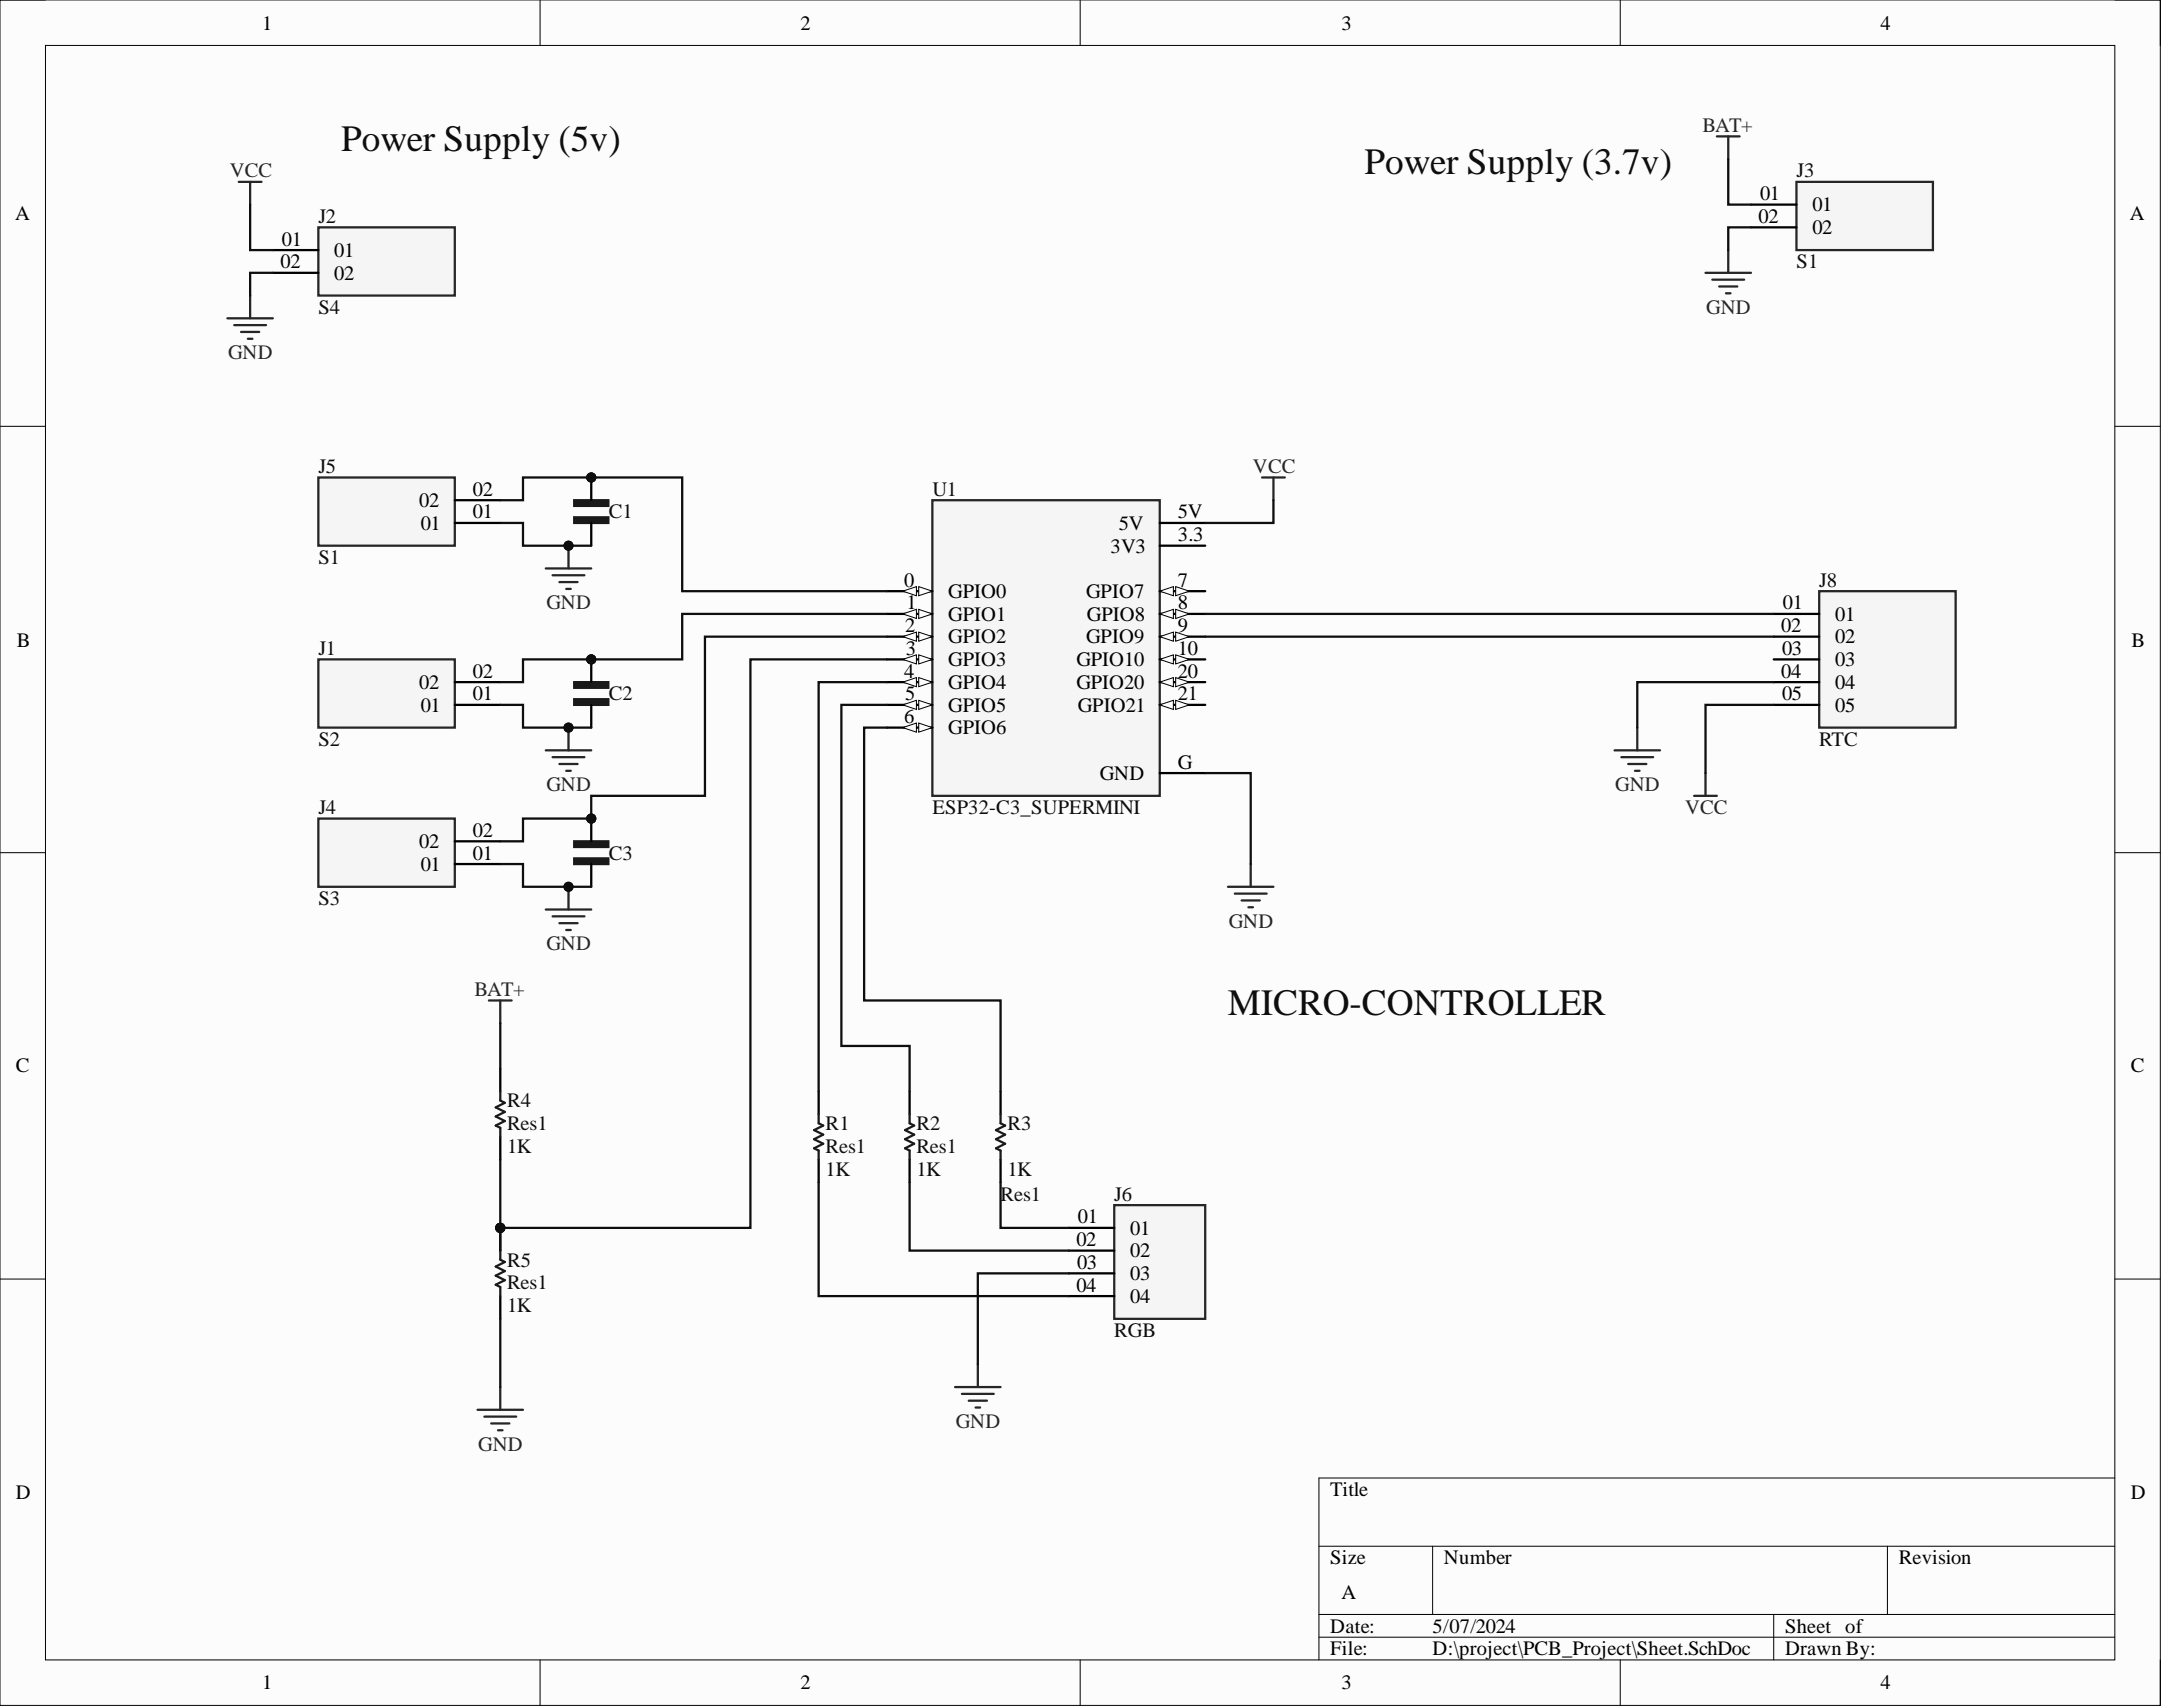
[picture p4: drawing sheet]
<svg xmlns="http://www.w3.org/2000/svg" width="241mm" height="190mm" viewBox="0 0 241 190" stroke-linecap="round" stroke-linejoin="round" font-family="sans-serif">
<defs><g id="words">
<g font-size="4.1" fill="#0e0e0e">
<text x="38.1" y="16.8">Power Supply (5v)</text>
<text x="152.3" y="19.4">Power Supply (3.7v)</text>
<text x="137.1" y="113.3">MICRO-CONTROLLER</text>
</g>
<g font-size="2.3">
<text x="29.3" y="3.3">1</text>
<text x="89.3" y="3.3">2</text>
<text x="149.7" y="3.3">3</text>
<text x="209.9" y="3.3">4</text>
<text x="196.4" y="22.3">01</text>
<text x="202.3" y="23.6">01</text>
<text x="1.7" y="24.5">A</text>
<text x="31.3" y="29.9">02</text>
<text x="31.5" y="27.4">01</text>
<text x="37.3" y="28.7">01</text>
<text x="196.3" y="24.9">02</text>
<text x="202.3" y="26.1">02</text>
<text x="237.7" y="24.5">A</text>
<text x="37.3" y="31.2">02</text>
<text x="46.8" y="56.6">02</text>
<text x="47" y="59.1">01</text>
<text x="52.8" y="57.9">01</text>
<text x="52.8" y="55.3">02</text>
<text x="124.9" y="59.1">5V</text>
<text x="131.5" y="57.9">5V</text>
<text x="100.9" y="65.5">0</text>
<text x="123.9" y="61.7">3V3</text>
<text x="131.5" y="60.4">3.3</text>
<text x="131.5" y="65.5">7</text>
<text x="101" y="70.5">2</text>
<text x="101.2" y="68">1</text>
<text x="105.8" y="66.7">GPIO0</text>
<text x="105.8" y="69.3">GPIO1</text>
<text x="105.8" y="71.8">GPIO2</text>
<text x="121.2" y="66.7">GPIO7</text>
<text x="121.2" y="71.8">GPIO9</text>
<text x="121.3" y="69.3">GPIO8</text>
<text x="131.5" y="68">8</text>
<text x="131.5" y="70.5">9</text>
<text x="198.8" y="70.5">02</text>
<text x="199" y="68">01</text>
<text x="204.8" y="69.3">01</text>
<text x="204.8" y="71.8">02</text>
<text x="1.9" y="72.2">B</text>
<text x="46.8" y="76.9">02</text>
<text x="52.8" y="75.6">02</text>
<text x="100.9" y="75.6">4</text>
<text x="101.1" y="73.1">3</text>
<text x="105.8" y="74.3">GPIO3</text>
<text x="105.8" y="76.9">GPIO4</text>
<text x="120.1" y="74.3">GPIO10</text>
<text x="120.1" y="76.9">GPIO20</text>
<text x="131.5" y="73.1">10</text>
<text x="131.5" y="75.6">20</text>
<text x="198.8" y="75.6">04</text>
<text x="198.9" y="73.1">03</text>
<text x="204.8" y="74.3">03</text>
<text x="204.8" y="76.9">04</text>
<text x="237.9" y="72.2">B</text>
<text x="47" y="79.4">01</text>
<text x="52.8" y="78.2">01</text>
<text x="100.9" y="80.7">6</text>
<text x="101" y="78.2">5</text>
<text x="105.8" y="79.4">GPIO5</text>
<text x="105.8" y="82">GPIO6</text>
<text x="120.3" y="79.4">GPIO21</text>
<text x="131.5" y="78.2">21</text>
<text x="198.9" y="78.2">05</text>
<text x="204.8" y="79.4">05</text>
<text x="122.8" y="87">GND</text>
<text x="131.5" y="85.8">G</text>
<text x="46.8" y="94.7">02</text>
<text x="52.8" y="95.9">01</text>
<text x="52.8" y="93.4">02</text>
<text x="47" y="97.2">01</text>
<text x="1.8" y="119.7">C</text>
<text x="237.8" y="119.7">C</text>
<text x="120.3" y="136.5">01</text>
<text x="126.1" y="137.8">01</text>
<text x="120.1" y="139.1">02</text>
<text x="120.2" y="141.6">03</text>
<text x="126.1" y="140.3">02</text>
<text x="126.1" y="142.9">03</text>
<text x="120.1" y="144.1">04</text>
<text x="126.1" y="145.4">04</text>
<text x="1.8" y="167.3">D</text>
<text x="148.5" y="167">Title</text>
<text x="237.8" y="167.3">D</text>
<text x="148.5" y="174.6">Size</text>
<text x="149.7" y="178.4">A</text>
<text x="161.2" y="174.6">Number</text>
<text x="211.9" y="174.6">Revision</text>
<text x="148.5" y="182.2">Date:</text>
<text x="148.5" y="184.7">File:</text>
<text x="159.9" y="182.2">5/07/2024</text>
<text x="159.9" y="184.7">D:\project\PCB_Project\Sheet.SchDoc</text>
<text x="199.2" y="182.2">Sheet of</text>
<text x="199.2" y="184.7">Drawn By:</text>
<text x="29.3" y="188.5">1</text>
<text x="89.3" y="188.5">2</text>
<text x="149.7" y="188.5">3</text>
<text x="209.9" y="188.5">4</text>
</g>
<g font-size="2.3" fill="#262626">
<text x="190" y="14.7">BAT+</text>
<text x="25.6" y="19.8">VCC</text>
<text x="190.4" y="35">GND</text>
<text x="25.5" y="40.1">GND</text>
<text x="139.8" y="52.8">VCC</text>
<text x="61" y="68">GND</text>
<text x="61" y="88.3">GND</text>
<text x="180.3" y="88.3">GND</text>
<text x="188.1" y="90.8">VCC</text>
<text x="61" y="106.1">GND</text>
<text x="137.1" y="103.5">GND</text>
<text x="53" y="111.1">BAT+</text>
<text x="53.4" y="161.9">GND</text>
<text x="106.7" y="159.4">GND</text>
</g>
<g font-size="2.3" fill="#0e0e0e">
<text x="200.5" y="19.8">J3</text>
<text x="35.5" y="24.9">J2</text>
<text x="200.5" y="29.9">S1</text>
<text x="35.5" y="35">S4</text>
<text x="35.5" y="52.8">J5</text>
<text x="67.9" y="57.9">C1</text>
<text x="104.1" y="55.3">U1</text>
<text x="35.5" y="62.9">S1</text>
<text x="203" y="65.5">J8</text>
<text x="35.5" y="73.1">J1</text>
<text x="35.5" y="83.2">S2</text>
<text x="67.9" y="78.2">C2</text>
<text x="203" y="83.2">RTC</text>
<text x="35.5" y="90.8">J4</text>
<text x="67.9" y="95.9">C3</text>
<text x="104.1" y="90.8">ESP32-C3_SUPERMINI</text>
<text x="35.5" y="101">S3</text>
<text x="56.6" y="123.6">R4</text>
<text x="56.6" y="128.7">1K</text>
<text x="56.6" y="126.1">Res1</text>
<text x="92.1" y="131.2">1K</text>
<text x="92.1" y="126.1">R1</text>
<text x="92.1" y="128.7">Res1</text>
<text x="102.3" y="131.2">1K</text>
<text x="102.3" y="126.1">R2</text>
<text x="102.3" y="128.7">Res1</text>
<text x="112.4" y="131.2">1K</text>
<text x="112.4" y="126.1">R3</text>
<text x="111.7" y="134">Res1</text>
<text x="124.4" y="134">J6</text>
<text x="56.6" y="141.3">R5</text>
<text x="56.6" y="143.9">Res1</text>
<text x="56.6" y="146.4">1K</text>
<text x="124.4" y="149.2">RGB</text>
</g>
</g></defs>
<path d="M0 0h241.1v190.3h-241.1z" fill-rule="evenodd" fill="#fcfcfc"/>
<path d="M0 0h241.1v190.3h-241.1z" fill="none" stroke="#000" stroke-width=".11"/>
<path d="M5.1 5.1h230.9v180.1h-230.9z" fill-rule="evenodd" fill="#fcfcfc"/>
<g fill="none" stroke="#000" stroke-width=".11">
<path d="M0 0h5.1M60.3 0v5.1M120.6 0v5.1M180.8 0v5.1M236 0h5.1v5.1M5.1 5.1h230.9v180.1h-230.9zM0 47.6h5.1M236 47.6h5.1M0 95.2h5.1M236 95.2h5.1M0 142.7h5.1M236 142.7h5.1"/>
<path d="M147.2 172.6h88.8M159.9 172.6v7.6M210.7 172.6v7.6M236 164.9h-88.8v20.3M60.3 185.2v5.1M120.6 185.2v5.1M147.2 180.2h88.8M147.2 182.7h88.8M180.8 185.2v5.1M198 180.2v5M241.1 185.2v5.1"/>
</g>
<path d="M140.9 53.3h2.5M142.1 53.3v2.5M137.1 99h5M137.8 99.7h3.6M139.6 96.4v2.6M138.6 100.5h2M139.3 101.2h.5" fill="none" stroke="#262626" stroke-width=".25"/>
<path d="M35.5 53.3h15.3v7.6h-15.3z" fill-rule="evenodd" fill="#f5f5f5"/>
<path d="M35.5 53.3h15.3v7.6h-15.3zM60.9 63.4h5.1M61.7 64.2h3.5M62.4 65h2.1M63.2 65.7h.5M63.5 60.9v2.5" fill="none" stroke="#262626" stroke-width=".25"/>
<path d="M50.8 58.4h5M50.8 55.8h5" fill="none" stroke="#000" stroke-width=".25"/>
<circle cx="63.5" cy="60.9" r=".51" fill="#0e0e0e"/>
<circle cx="63.5" cy="60.9" r=".51" fill="none" stroke="#0e0e0e" stroke-width=".11"/>
<path d="M35.5 25.4h15.3v7.6h-15.3z" fill-rule="evenodd" fill="#f5f5f5"/>
<path d="M25.4 35.5h5.1M26.1 36.3h3.6M26.6 20.3h2.6M26.9 37h2M27.7 37.8h.5M27.9 20.3v2.5M27.9 33v2.5M35.5 25.4h15.3v7.6h-15.3z" fill="none" stroke="#262626" stroke-width=".25"/>
<path d="M30.5 27.9h5M30.5 30.4h5" fill="none" stroke="#000" stroke-width=".25"/>
<path d="M200.5 20.3h15.2v7.6h-15.2z" fill-rule="evenodd" fill="#f5f5f5"/>
<path d="M191.6 15.2h2.6M192.9 15.2v2.6M200.5 20.3h15.2v7.6h-15.2z" fill="none" stroke="#262626" stroke-width=".25"/>
<path d="M195.4 22.8h5.1M195.4 25.4h5.1" fill="none" stroke="#000" stroke-width=".25"/>
<path d="M104.1 55.8h25.3v33h-25.3z" fill-rule="evenodd" fill="#f5f5f5"/>
<path d="M104.1 55.8h25.3v33h-25.3z" fill="none" stroke="#262626" stroke-width=".25"/>
<path d="M99 66h5.1" fill="none" stroke="#000" stroke-width=".25"/>
<path d="M102.5 65.5l1.6 .5-1.6 .5z" fill="#fbfbfb"/>
<path d="M102.5 65.5l1.6 .5-1.6 .5z" fill="none" stroke="#000" stroke-width=".11"/>
<path d="M100.8 66l1.5-.5v1z" fill="#fbfbfb"/>
<path d="M100.8 66l1.5-.5v1z" fill="none" stroke="#000" stroke-width=".11"/>
<path d="M99 68.5h5.1" fill="none" stroke="#000" stroke-width=".25"/>
<path d="M102.5 68l1.6 .5-1.6 .5z" fill="#fbfbfb"/>
<path d="M102.5 68l1.6 .5-1.6 .5z" fill="none" stroke="#000" stroke-width=".11"/>
<path d="M100.8 68.5l1.5-.5v1z" fill="#fbfbfb"/>
<path d="M100.8 68.5l1.5-.5v1z" fill="none" stroke="#000" stroke-width=".11"/>
<path d="M99 71.1h5.1" fill="none" stroke="#000" stroke-width=".25"/>
<path d="M102.5 70.5l1.6 .6-1.6 .5z" fill="#fbfbfb"/>
<path d="M102.5 70.5l1.6 .6-1.6 .5z" fill="none" stroke="#000" stroke-width=".11"/>
<path d="M100.8 71.1l1.5-.6v1.1z" fill="#fbfbfb"/>
<path d="M100.8 71.1l1.5-.6v1.1z" fill="none" stroke="#000" stroke-width=".11"/>
<path d="M99 73.6h5.1" fill="none" stroke="#000" stroke-width=".25"/>
<path d="M102.5 73.1l1.6 .5-1.6 .5z" fill="#fbfbfb"/>
<path d="M102.5 73.1l1.6 .5-1.6 .5z" fill="none" stroke="#000" stroke-width=".11"/>
<path d="M100.8 73.6l1.5-.5v1z" fill="#fbfbfb"/>
<path d="M100.8 73.6l1.5-.5v1z" fill="none" stroke="#000" stroke-width=".11"/>
<path d="M99 76.1h5.1" fill="none" stroke="#000" stroke-width=".25"/>
<path d="M102.5 75.6l1.6 .5-1.6 .5z" fill="#fbfbfb"/>
<path d="M102.5 75.6l1.6 .5-1.6 .5z" fill="none" stroke="#000" stroke-width=".11"/>
<path d="M100.8 76.1l1.5-.5v1z" fill="#fbfbfb"/>
<path d="M100.8 76.1l1.5-.5v1z" fill="none" stroke="#000" stroke-width=".11"/>
<path d="M99 78.7h5.1" fill="none" stroke="#000" stroke-width=".25"/>
<path d="M102.5 78.2l1.6 .5-1.6 .5z" fill="#fbfbfb"/>
<path d="M102.5 78.2l1.6 .5-1.6 .5z" fill="none" stroke="#000" stroke-width=".11"/>
<path d="M100.8 78.7l1.5-.5v1z" fill="#fbfbfb"/>
<path d="M100.8 78.7l1.5-.5v1z" fill="none" stroke="#000" stroke-width=".11"/>
<path d="M99 81.2h5.1" fill="none" stroke="#000" stroke-width=".25"/>
<path d="M102.5 80.7l1.6 .5-1.6 .5z" fill="#fbfbfb"/>
<path d="M102.5 80.7l1.6 .5-1.6 .5z" fill="none" stroke="#000" stroke-width=".11"/>
<path d="M100.8 81.2l1.5-.5v1z" fill="#fbfbfb"/>
<path d="M100.8 81.2l1.5-.5v1z" fill="none" stroke="#000" stroke-width=".11"/>
<path d="M129.4 58.4h5.1M129.4 60.9h5.1M129.4 66h5.1" fill="none" stroke="#000" stroke-width=".25"/>
<path d="M129.4 66l1.6-.5v1z" fill="#fbfbfb"/>
<path d="M129.4 66l1.6-.5v1z" fill="none" stroke="#000" stroke-width=".11"/>
<path d="M131.2 65.5l1.5 .5-1.5 .5z" fill="#fbfbfb"/>
<path d="M131.2 65.5l1.5 .5-1.5 .5z" fill="none" stroke="#000" stroke-width=".11"/>
<path d="M129.4 68.5h5.1" fill="none" stroke="#000" stroke-width=".25"/>
<path d="M129.4 68.5l1.6-.5v1z" fill="#fbfbfb"/>
<path d="M129.4 68.5l1.6-.5v1z" fill="none" stroke="#000" stroke-width=".11"/>
<path d="M131.2 68l1.5 .5-1.5 .5z" fill="#fbfbfb"/>
<path d="M131.2 68l1.5 .5-1.5 .5z" fill="none" stroke="#000" stroke-width=".11"/>
<path d="M129.4 71.1h5.1" fill="none" stroke="#000" stroke-width=".25"/>
<path d="M129.4 71.1l1.6-.6v1.1z" fill="#fbfbfb"/>
<path d="M129.4 71.1l1.6-.6v1.1z" fill="none" stroke="#000" stroke-width=".11"/>
<path d="M131.2 70.5l1.5 .6-1.5 .5z" fill="#fbfbfb"/>
<path d="M131.2 70.5l1.5 .6-1.5 .5z" fill="none" stroke="#000" stroke-width=".11"/>
<path d="M129.4 73.6h5.1" fill="none" stroke="#000" stroke-width=".25"/>
<path d="M129.4 73.6l1.6-.5v1z" fill="#fbfbfb"/>
<path d="M129.4 73.6l1.6-.5v1z" fill="none" stroke="#000" stroke-width=".11"/>
<path d="M131.2 73.1l1.5 .5-1.5 .5z" fill="#fbfbfb"/>
<path d="M131.2 73.1l1.5 .5-1.5 .5z" fill="none" stroke="#000" stroke-width=".11"/>
<path d="M129.4 76.1h5.1" fill="none" stroke="#000" stroke-width=".25"/>
<path d="M129.4 76.1l1.6-.5v1z" fill="#fbfbfb"/>
<path d="M129.4 76.1l1.6-.5v1z" fill="none" stroke="#000" stroke-width=".11"/>
<path d="M131.2 75.6l1.5 .5-1.5 .5z" fill="#fbfbfb"/>
<path d="M131.2 75.6l1.5 .5-1.5 .5z" fill="none" stroke="#000" stroke-width=".11"/>
<path d="M129.4 78.7h5.1" fill="none" stroke="#000" stroke-width=".25"/>
<path d="M129.4 78.7l1.6-.5v1z" fill="#fbfbfb"/>
<path d="M129.4 78.7l1.6-.5v1z" fill="none" stroke="#000" stroke-width=".11"/>
<path d="M131.2 78.2l1.5 .5-1.5 .5z" fill="#fbfbfb"/>
<path d="M131.2 78.2l1.5 .5-1.5 .5z" fill="none" stroke="#000" stroke-width=".11"/>
<path d="M129.4 86.3h5.1" fill="none" stroke="#000" stroke-width=".25"/>
<path d="M203 66h15.3v15.2h-15.3z" fill-rule="evenodd" fill="#f5f5f5"/>
<path d="M203 66h15.3v15.2h-15.3zM180.2 83.7h5.1M181 84.5h3.5M181.7 85.3h2.1M182.5 86h.5M182.7 81.2v2.5M189.1 88.8h2.5M190.4 86.3v2.5" fill="none" stroke="#262626" stroke-width=".25"/>
<path d="M198 68.5h5M198 71.1h5M198 73.6h5M198 76.1h5M198 78.7h5" fill="none" stroke="#000" stroke-width=".25"/>
<circle cx="66" cy="53.3" r=".51" fill="#0e0e0e"/>
<circle cx="66" cy="53.3" r=".51" fill="none" stroke="#0e0e0e" stroke-width=".11"/>
<path d="M64.1 57.7h3.8v.7h-3.8z" fill-rule="evenodd" fill="#1c1c1c"/>
<path d="M64.1 57.7h3.8v.7h-3.8z" fill="none" stroke="#1c1c1c" stroke-width=".25"/>
<path d="M64.1 55.8h3.8v.7h-3.8z" fill-rule="evenodd" fill="#1c1c1c"/>
<path d="M64.1 55.8h3.8v.7h-3.8z" fill="none" stroke="#1c1c1c" stroke-width=".25"/>
<path d="M66 53.3v2.5M66 58.4v2.5" fill="none" stroke="#000" stroke-width=".25"/>
<circle cx="66" cy="53.3" r=".51" fill="#0e0e0e"/>
<circle cx="66" cy="53.3" r=".51" fill="none" stroke="#0e0e0e" stroke-width=".11"/>
<path d="M35.5 73.6h15.3v7.6h-15.3z" fill-rule="evenodd" fill="#f5f5f5"/>
<path d="M35.5 73.6h15.3v7.6h-15.3zM60.9 83.7h5.1M61.7 84.5h3.5M62.4 85.3h2.1M63.2 86h.5M63.5 81.2v2.5" fill="none" stroke="#262626" stroke-width=".25"/>
<path d="M50.8 78.7h5M50.8 76.1h5" fill="none" stroke="#000" stroke-width=".25"/>
<circle cx="63.5" cy="81.2" r=".51" fill="#0e0e0e"/>
<circle cx="63.5" cy="81.2" r=".51" fill="none" stroke="#0e0e0e" stroke-width=".11"/>
<circle cx="66" cy="73.6" r=".51" fill="#0e0e0e"/>
<circle cx="66" cy="73.6" r=".51" fill="none" stroke="#0e0e0e" stroke-width=".11"/>
<path d="M64.1 78h3.8v.7h-3.8z" fill-rule="evenodd" fill="#1c1c1c"/>
<path d="M64.1 78h3.8v.7h-3.8z" fill="none" stroke="#1c1c1c" stroke-width=".25"/>
<path d="M64.1 76.1h3.8v.7h-3.8z" fill-rule="evenodd" fill="#1c1c1c"/>
<path d="M64.1 76.1h3.8v.7h-3.8z" fill="none" stroke="#1c1c1c" stroke-width=".25"/>
<path d="M66 73.6v2.5M66 78.7v2.5" fill="none" stroke="#000" stroke-width=".25"/>
<circle cx="66" cy="73.6" r=".51" fill="#0e0e0e"/>
<circle cx="66" cy="73.6" r=".51" fill="none" stroke="#0e0e0e" stroke-width=".11"/>
<path d="M35.5 91.4h15.3v7.6h-15.3z" fill-rule="evenodd" fill="#f5f5f5"/>
<path d="M35.5 91.4h15.3v7.6h-15.3zM63.5 99v2.5M60.9 101.5h5.1M61.7 102.3h3.5M62.4 103h2.1M63.2 103.8h.5" fill="none" stroke="#262626" stroke-width=".25"/>
<path d="M50.8 96.4h5M50.8 93.9h5" fill="none" stroke="#000" stroke-width=".25"/>
<circle cx="63.5" cy="99" r=".51" fill="#0e0e0e"/>
<circle cx="63.5" cy="99" r=".51" fill="none" stroke="#0e0e0e" stroke-width=".11"/>
<circle cx="66" cy="91.4" r=".51" fill="#0e0e0e"/>
<circle cx="66" cy="91.4" r=".51" fill="none" stroke="#0e0e0e" stroke-width=".11"/>
<path d="M64.1 95.8h3.8v.6h-3.8z" fill-rule="evenodd" fill="#1c1c1c"/>
<path d="M64.1 95.8h3.8v.6h-3.8z" fill="none" stroke="#1c1c1c" stroke-width=".25"/>
<path d="M64.1 93.9h3.8v.6h-3.8z" fill-rule="evenodd" fill="#1c1c1c"/>
<path d="M64.1 93.9h3.8v.6h-3.8z" fill="none" stroke="#1c1c1c" stroke-width=".25"/>
<path d="M66 91.4v2.5M66 96.4v2.6" fill="none" stroke="#000" stroke-width=".25"/>
<circle cx="66" cy="91.4" r=".51" fill="#0e0e0e"/>
<circle cx="66" cy="91.4" r=".51" fill="none" stroke="#0e0e0e" stroke-width=".11"/>
<path d="M124.4 134.5h10.1v12.7h-10.1z" fill-rule="evenodd" fill="#f5f5f5"/>
<path d="M124.4 134.5h10.1v12.7h-10.1zM106.6 154.8h5.1M107.4 155.6h3.5M108.1 156.3h2M108.9 157.1h.5M109.1 152.3v2.5" fill="none" stroke="#262626" stroke-width=".25"/>
<path d="M55.8 119.3v2.5M55.8 126.9v2.5M91.4 121.8v2.5M91.4 129.4v2.6M101.5 121.8v2.5M101.5 129.4v2.6M111.7 121.8v2.5M111.7 129.4v2.6M119.3 137h5.1M119.3 139.6h5.1M119.3 142.1h5.1M119.3 144.6h5.1" fill="none" stroke="#000" stroke-width=".25"/>
<path d="M55.8 121.8v1l.5 .3-1 .5 1 .5-1 .5 1 .5-1 .5 .5 .3v1M91.4 124.3v1.1l.5 .2-1 .5 1 .5-1 .5 1 .5-1 .5 .5 .3v1M101.5 124.3v1.1l.5 .2-1 .5 1 .5-1 .5 1 .5-1 .5 .5 .3v1M111.7 124.3v1.1l.5 .2-1 .5 1 .5-1 .5 1 .5-1 .5 .5 .3v1" fill="none" stroke="#1c1c1c" stroke-width=".25"/>
<circle cx="55.8" cy="137" r=".51" fill="#0e0e0e"/>
<circle cx="55.8" cy="137" r=".51" fill="none" stroke="#0e0e0e" stroke-width=".11"/>
<path d="M55.8 137v2.6M55.8 144.6v2.6" fill="none" stroke="#000" stroke-width=".25"/>
<circle cx="55.8" cy="137" r=".51" fill="#0e0e0e"/>
<circle cx="55.8" cy="137" r=".51" fill="none" stroke="#0e0e0e" stroke-width=".11"/>
<path d="M55.8 139.6v1l.5 .2-1 .5 1 .6-1 .5 1 .5-1 .5 .5 .2v1" fill="none" stroke="#1c1c1c" stroke-width=".25"/>
<path d="M190.4 30.4h5M191.1 31.2h3.6M191.9 32h2M192.6 32.7h.5M192.9 27.9v2.5M54.6 111.7h2.5M55.8 111.7v2.5M53.3 157.3h5.1M54.1 158.1h3.5M54.8 158.9h2.1M55.6 159.6h.5M55.8 154.8v2.5" fill="none" stroke="#262626" stroke-width=".25"/>
<path d="M192.9 17.8v5h2.5M27.9 22.8v5.1h2.6M30.5 30.4h-2.6v2.6M195.4 25.4h-2.5v2.5M55.8 58.4h2.6v2.5h7.6M142.1 55.8v2.6h-7.6M134.5 68.5h63.5M134.5 71.1h63.5M198 78.7h-7.6v7.6M198 76.1h-15.3v5.1M134.5 86.3h5.1v10.1" fill="none" stroke="#0e0e0e" stroke-width=".25"/>
<circle cx="63.5" cy="60.9" r=".51" fill="#0e0e0e"/>
<circle cx="63.5" cy="60.9" r=".51" fill="none" stroke="#0e0e0e" stroke-width=".11"/>
<path d="M55.8 78.7h2.6v2.5h7.6" fill="none" stroke="#0e0e0e" stroke-width=".25"/>
<circle cx="63.5" cy="81.2" r=".51" fill="#0e0e0e"/>
<circle cx="63.5" cy="81.2" r=".51" fill="none" stroke="#0e0e0e" stroke-width=".11"/>
<path d="M55.8 96.4h2.6v2.6h7.6" fill="none" stroke="#0e0e0e" stroke-width=".25"/>
<circle cx="63.5" cy="99" r=".51" fill="#0e0e0e"/>
<circle cx="63.5" cy="99" r=".51" fill="none" stroke="#0e0e0e" stroke-width=".11"/>
<path d="M55.8 55.8h2.6v-2.5h17.7v12.7h22.9" fill="none" stroke="#0e0e0e" stroke-width=".25"/>
<circle cx="66" cy="53.3" r=".51" fill="#0e0e0e"/>
<circle cx="66" cy="53.3" r=".51" fill="none" stroke="#0e0e0e" stroke-width=".11"/>
<path d="M99 68.5h-22.9v5.1h-17.7v2.5h-2.6" fill="none" stroke="#0e0e0e" stroke-width=".25"/>
<circle cx="66" cy="73.6" r=".51" fill="#0e0e0e"/>
<circle cx="66" cy="73.6" r=".51" fill="none" stroke="#0e0e0e" stroke-width=".11"/>
<path d="M99 71.1h-20.3v17.7h-12.7v2.6h-7.6v2.5h-2.6" fill="none" stroke="#0e0e0e" stroke-width=".25"/>
<circle cx="66" cy="91.4" r=".51" fill="#0e0e0e"/>
<circle cx="66" cy="91.4" r=".51" fill="none" stroke="#0e0e0e" stroke-width=".11"/>
<path d="M99 73.6h-15.2v63.4h-28M55.8 114.2v5.1M91.4 132v12.6h27.9M101.5 132v7.6h17.8M111.7 132v5h7.6M55.8 147.2v7.6M119.3 142.1h-10.2v10.2" fill="none" stroke="#0e0e0e" stroke-width=".25"/>
<circle cx="55.8" cy="137" r=".51" fill="#0e0e0e"/>
<circle cx="55.8" cy="137" r=".51" fill="none" stroke="#0e0e0e" stroke-width=".11"/>
<path d="M55.8 137v2.6" fill="none" stroke="#0e0e0e" stroke-width=".25"/>
<circle cx="55.8" cy="137" r=".51" fill="#0e0e0e"/>
<circle cx="55.8" cy="137" r=".51" fill="none" stroke="#0e0e0e" stroke-width=".11"/>
<path d="M55.8 129.4v7.6" fill="none" stroke="#0e0e0e" stroke-width=".25"/>
<circle cx="55.8" cy="137" r=".51" fill="#0e0e0e"/>
<circle cx="55.8" cy="137" r=".51" fill="none" stroke="#0e0e0e" stroke-width=".11"/>
<path d="M99 76.1h-7.6v45.7M99 78.7h-5.1v38h7.6v5.1M99 81.2h-2.6v30.5h15.3v10.1" fill="none" stroke="#0e0e0e" stroke-width=".25"/>
<use href="#words"/>
</svg>
